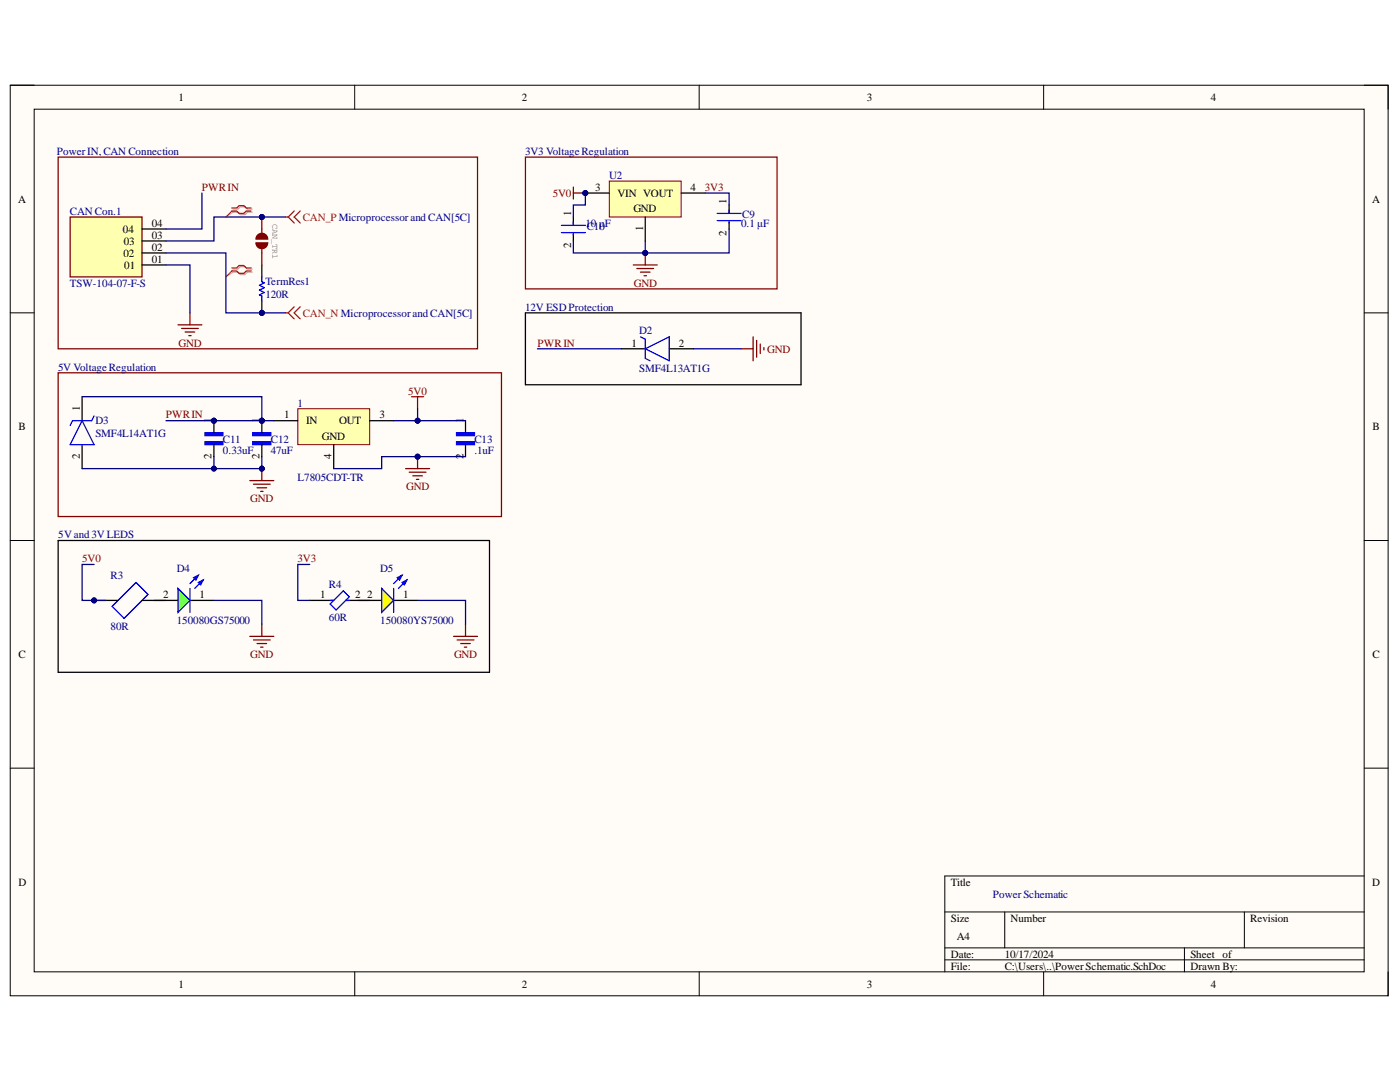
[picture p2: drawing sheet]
<svg xmlns="http://www.w3.org/2000/svg" width="279mm" height="216mm" viewBox="0 0 279 216" stroke-linecap="round" stroke-linejoin="round" font-family="sans-serif">
<defs><g id="words">
<g font-size="2.2">
<text x="35.6" y="20.1">1</text>
<text x="104.1" y="20.1">2</text>
<text x="173" y="20.1">3</text>
<text x="241.6" y="20.1">4</text>
<text x="3.6" y="40.4">A</text>
<text x="118.8" y="38.1">3</text>
<text x="123.3" y="39.3">VIN VOUT</text>
<text x="137.8" y="38.1">4</text>
<text x="145" y="40.7" transform="rotate(-90 145 40.7)">1</text>
<text x="273.9" y="40.4">A</text>
<text x="24.5" y="46.4">04</text>
<text x="30.3" y="47.6">03</text>
<text x="30.3" y="45.3">04</text>
<text x="114" y="43.1" transform="rotate(-90 114 43.1)">1</text>
<text x="126.4" y="42.4">GND</text>
<text x="128.3" y="46" transform="rotate(-90 128.3 46)">1</text>
<text x="145" y="47.1" transform="rotate(-90 145 47.1)">2</text>
<text x="24.6" y="51.3">02</text>
<text x="24.7" y="48.8">03</text>
<text x="24.8" y="53.6">01</text>
<text x="30.3" y="52.4">01</text>
<text x="30.3" y="50.1">02</text>
<text x="114" y="49.6" transform="rotate(-90 114 49.6)">2</text>
<text x="126.1" y="69.2">1</text>
<text x="135.4" y="69.2">2</text>
<text x="15.9" y="82.1" transform="rotate(-90 15.9 82.1)">1</text>
<text x="56.7" y="83.5">1</text>
<text x="75.7" y="83.5">3</text>
<text x="3.7" y="85.9">B</text>
<text x="42.2" y="84.4" transform="rotate(-90 42.2 84.4)">1</text>
<text x="51.8" y="84.4" transform="rotate(-90 51.8 84.4)">1</text>
<text x="61.1" y="84.7">IN</text>
<text x="64.2" y="87.8">GND</text>
<text x="67.7" y="84.7">OUT</text>
<text x="92.5" y="84.4" transform="rotate(-90 92.5 84.4)">1</text>
<text x="273.9" y="85.9">B</text>
<text x="15.9" y="91.6" transform="rotate(-90 15.9 91.6)">2</text>
<text x="42.2" y="91.6" transform="rotate(-90 42.2 91.6)">2</text>
<text x="51.8" y="91.6" transform="rotate(-90 51.8 91.6)">2</text>
<text x="66.2" y="91.6" transform="rotate(-90 66.2 91.6)">4</text>
<text x="92.5" y="91.6" transform="rotate(-90 92.5 91.6)">2</text>
<text x="32.6" y="119.4">2</text>
<text x="39.8" y="119.4">1</text>
<text x="63.9" y="119.4">1</text>
<text x="70.9" y="119.4">2</text>
<text x="73.3" y="119.4">2</text>
<text x="80.5" y="119.4">1</text>
<text x="3.7" y="131.4">C</text>
<text x="273.9" y="131.4">C</text>
<text x="3.7" y="176.8">D</text>
<text x="189.8" y="176.8">Title</text>
<text x="273.9" y="176.8">D</text>
<text x="189.8" y="183.9">Size</text>
<text x="201.7" y="183.9">Number</text>
<text x="249.5" y="183.9">Revision</text>
<text x="189.8" y="191.1">Date:</text>
<text x="190.9" y="187.5">A4</text>
<text x="200.5" y="191.1">10/17/2024</text>
<text x="237.6" y="191.1">Sheet of</text>
<text x="35.6" y="197.1">1</text>
<text x="104.1" y="197.1">2</text>
<text x="173" y="197.1">3</text>
<text x="189.8" y="193.5">File:</text>
<text x="200.5" y="193.5">C:\Users\..\PowerSchematic.SchDoc</text>
<text x="237.6" y="193.5">Drawn By:</text>
<text x="241.6" y="197.1">4</text>
</g>
<g font-size="2.2" fill="#000080">
<text x="11.3" y="30.9">PowerIN,CAN Connection</text>
<text x="104.8" y="30.9">3V3 VoltageRegulation</text>
<text x="121.6" y="35.7">U2</text>
<text x="14" y="42.9">CAN Con.1</text>
<text x="116.8" y="45.3">10 μF</text>
<text x="117.1" y="45.9">C10</text>
<text x="147.9" y="45.3">0.1 μF</text>
<text x="148.1" y="43.6">C9</text>
<text x="14" y="57.2">TSW-104-07-F-S</text>
<text x="53" y="56.9">TermRes1</text>
<text x="53" y="59.4">120R</text>
<text x="104.8" y="62">12V ESDProtection</text>
<text x="127.6" y="66.6">D2</text>
<text x="11.6" y="73.9">5V VoltageRegulation</text>
<text x="127.6" y="74.2">SMF4L13AT1G</text>
<text x="59.4" y="81.1">1</text>
<text x="19" y="84.7">D3</text>
<text x="19" y="87.1">SMF4L14AT1G</text>
<text x="44.5" y="88.3">C11</text>
<text x="54.1" y="88.3">C12</text>
<text x="94.7" y="88.3">C13</text>
<text x="44.5" y="90.7">0.33uF</text>
<text x="54.1" y="90.7">47uF</text>
<text x="59.4" y="95.9">L7805CDT-TR</text>
<text x="94.7" y="90.7">.1uF</text>
<text x="11.6" y="107.4">5Vand 3V LEDS</text>
<text x="22.1" y="115.6">R3</text>
<text x="35.3" y="114.1">D4</text>
<text x="65.7" y="117.2">R4</text>
<text x="75.9" y="114.1">D5</text>
<text x="22.1" y="125.6">80R</text>
<text x="35.3" y="124.4">150080GS75000</text>
<text x="65.7" y="123.9">60R</text>
<text x="75.9" y="124.4">150080YS75000</text>
<text x="198.1" y="179.2">PowerSchematic</text>
</g>
<g font-size="2.2" fill="#800000">
<text x="40.3" y="38.1">PWRIN</text>
<text x="110.3" y="39.3">5V0</text>
<text x="140.7" y="38.1">3V3</text>
<text x="126.5" y="57.2">GND</text>
<text x="35.6" y="69.2">GND</text>
<text x="107.3" y="69.2">PWRIN</text>
<text x="153.1" y="70.4">GND</text>
<text x="33.1" y="83.5">PWRIN</text>
<text x="81.5" y="78.8">5V0</text>
<text x="49.9" y="100.2">GND</text>
<text x="81" y="97.9">GND</text>
<text x="16.4" y="112.2">5V0</text>
<text x="59.4" y="112.2">3V3</text>
<text x="49.9" y="131.4">GND</text>
<text x="90.6" y="131.4">GND</text>
</g>
<g font-size="2.2" fill="#f00">
<text x="60.4" y="44.1">CAN_P Microprocessorand CAN[5C]</text>
<text x="60.4" y="63.2">CAN_N Microprocessorand CAN[5C]</text>
</g>
<text font-size="1.7" fill="#808080" x="54.4" y="44.7" transform="rotate(90 54.4 44.7)">CAN_TR1</text>
</g></defs>
<path d="M2 17h275v181.7h-275z" fill-rule="evenodd" fill="#fffcf8"/>
<path d="M2 17h275v181.7h-275z" fill="none" stroke="#000" stroke-width=".2"/>
<path d="M6.8 21.8h265.4v172.1h-265.4z" fill-rule="evenodd" fill="#fffcf8"/>
<g fill="none" stroke="#000" stroke-width=".2">
<path d="M2 17h4.8M70.8 17v4.8M139.5 17v4.8M208.3 17v4.8M272.2 17h4.8v4.8M6.8 21.8h265.4v172.1h-265.4zM2 62.4h4.8M272.2 62.4h4.8M2 107.9h4.8M272.2 107.9h4.8M2 153.3h4.8M272.2 153.3h4.8"/>
<path d="M272.2 174.8h-83.6v19.1M70.8 193.9v4.8M139.5 193.9v4.8M188.6 182h83.6M188.6 189.1h83.6M188.6 191.5h83.6M200.5 182v7.1M208.3 193.9v4.8M236.4 189.1v4.8M248.3 182v7.1M277 193.9v4.8"/>
</g>
<circle cx="52.3" cy="62.4" r=".48" fill="#000080"/>
<circle cx="52.3" cy="62.4" r=".48" fill="none" stroke="#000080" stroke-width=".2"/>
<path d="M52.3 52.9v2.4M52.3 60v2.4" fill="none" stroke="#000" stroke-width=".25"/>
<circle cx="52.3" cy="62.4" r=".48" fill="#000080"/>
<circle cx="52.3" cy="62.4" r=".48" fill="none" stroke="#000080" stroke-width=".2"/>
<path d="M52.3 55.3v.9l.4 .3-.9 .4 .9 .5-.9 .5 .9 .5-.9 .4 .5 .3v.9" fill="none" stroke="#00f" stroke-width=".25"/>
<path d="M14 43.3h14.3v12h-14.3z" fill-rule="evenodd" fill="#ffffb0"/>
<path d="M11.6 31.4h83.7v38.2h-83.7zM14 43.3h14.3v12h-14.3zM35.5 64.8h4.8M36.2 65.5h3.4M36.9 66.3h2M37.7 67h.4M37.9 62.4v2.4" fill="none" stroke="#800000" stroke-width=".25"/>
<path d="M28.3 52.9h4.8M28.3 50.5h4.8M28.3 48.1h4.8M28.3 45.7h4.8" fill="none" stroke="#000" stroke-width=".25"/>
<circle cx="52.3" cy="43.3" r=".48" fill="#000080"/>
<circle cx="52.3" cy="43.3" r=".48" fill="none" stroke="#000080" stroke-width=".2"/>
<path d="M51.1 48.4h2.4l-.4 .8-.8 .4-.8-.3-.3-.4z" fill-rule="evenodd" fill="#800000"/>
<path d="M51.1 48.4h2.4l-.4 .8-.8 .4-.8-.3-.3-.4z" fill="none" stroke="#800000" stroke-width=".2"/>
<path d="M51.4 46.9l.5-.3h.8l.5 .4 .3 .7h-2.4z" fill-rule="evenodd" fill="#800000"/>
<path d="M51.4 46.9l.5-.3h.8l.5 .4 .3 .7h-2.4z" fill="none" stroke="#800000" stroke-width=".2"/>
<path d="M52.3 43.3v3.2M52.3 49.6v3.3" fill="none" stroke="#800000" stroke-width=".25"/>
<circle cx="52.3" cy="43.3" r=".48" fill="#000080"/>
<circle cx="52.3" cy="43.3" r=".48" fill="none" stroke="#000080" stroke-width=".2"/>
<path d="M46.5 41.7h1l.4-.4h1l.5 .4h.9M46.5 42.3h1l.4 .5h1l.5-.5h.9M46.5 53.7h1l.4-.5h1l.5 .5h.9M46.5 54.3h1l.4 .5h1l.5-.5h.9" fill="none" stroke="#d0a19e" stroke-width=".25"/>
<path d="M46.5 42.3l-1.4 1M46.5 54.3l-1.4 1" fill="none" stroke="#d0a19e" stroke-width=".2"/>
<path d="M46.3 41.5h.9l.5-.5h1l.4 .5h1M46.3 42.1h.9l.5 .5h1l.4-.5h1M46.3 53.5h.9l.5-.5h1l.4 .5h1M46.3 54.1h.9l.5 .4h1l.4-.4h1M57 43.3h.5M57.5 43.3l1.2 1.2M58.7 42.1l-1.2 1.2M59.9 42.1l-1.2 1.2 1.2 1.2M57 62.4h.5M57.5 62.4l1.2 1.2M58.7 61.2l-1.2 1.2M59.9 61.2l-1.2 1.2 1.2 1.2" fill="none" stroke="#f00" stroke-width=".25"/>
<path d="M46.3 42.1l-1.2 1.2M46.3 54.1l-1.2 1.2" fill="none" stroke="#f00" stroke-width=".2"/>
<path d="M80.9 93.5h4.8M81.7 94.2h3.3M82.4 94.9h1.9M83.1 95.7h.5M83.3 91.1v2.4" fill="none" stroke="#800000" stroke-width=".25"/>
<circle cx="83.3" cy="91.1" r=".48" fill="#000080"/>
<circle cx="83.3" cy="91.1" r=".48" fill="none" stroke="#000080" stroke-width=".2"/>
<path d="M11.6 74.4h88.5v28.7h-88.5zM82.1 79.2h2.4M83.3 79.2v2.4M49.9 95.9h4.7M50.6 96.6h3.3M51.3 97.3h1.9M52 98.1h.5M52.3 93.5v2.4" fill="none" stroke="#800000" stroke-width=".25"/>
<circle cx="52.3" cy="93.5" r=".48" fill="#000080"/>
<circle cx="52.3" cy="93.5" r=".48" fill="none" stroke="#000080" stroke-width=".2"/>
<path d="M16.4 79.2v4.7M16.4 88.7v4.8" fill="none" stroke="#000" stroke-width=".25"/>
<path d="M16.4 83.9l2.4 4.8h-4.8zM18.8 83l-.5 .9h-3.8l-.5 1" fill="none" stroke="#00f" stroke-width=".25"/>
<circle cx="42.7" cy="83.9" r=".48" fill="#000080"/>
<circle cx="42.7" cy="83.9" r=".48" fill="none" stroke="#000080" stroke-width=".2"/>
<path d="M40.9 86.3h3.6v.6h-3.6z" fill-rule="evenodd" fill="#00f"/>
<path d="M40.9 86.3h3.6v.6h-3.6z" fill="none" stroke="#00f" stroke-width=".25"/>
<path d="M40.9 88.1h3.6v.6h-3.6z" fill-rule="evenodd" fill="#00f"/>
<path d="M40.9 88.1h3.6v.6h-3.6z" fill="none" stroke="#00f" stroke-width=".25"/>
<path d="M42.7 83.9v2.4" fill="none" stroke="#000" stroke-width=".25"/>
<circle cx="42.7" cy="83.9" r=".48" fill="#000080"/>
<circle cx="42.7" cy="83.9" r=".48" fill="none" stroke="#000080" stroke-width=".2"/>
<path d="M42.7 88.7v2.4" fill="none" stroke="#000" stroke-width=".25"/>
<path d="M91.1 88.1h3.6v.6h-3.6z" fill-rule="evenodd" fill="#00f"/>
<path d="M91.1 88.1h3.6v.6h-3.6z" fill="none" stroke="#00f" stroke-width=".25"/>
<path d="M91.1 86.3h3.6v.6h-3.6z" fill-rule="evenodd" fill="#00f"/>
<path d="M91.1 86.3h3.6v.6h-3.6z" fill="none" stroke="#00f" stroke-width=".25"/>
<path d="M92.9 83.9v2.4M92.9 88.7v2.4" fill="none" stroke="#000" stroke-width=".25"/>
<path d="M126.4 52.9h4.8M127.1 53.6h3.3M127.8 54.3h1.9M128.5 55h.5M128.8 50.5v2.4" fill="none" stroke="#800000" stroke-width=".25"/>
<circle cx="128.8" cy="50.5" r=".48" fill="#000080"/>
<circle cx="128.8" cy="50.5" r=".48" fill="none" stroke="#000080" stroke-width=".2"/>
<path d="M114.4 37.3v2.4M114.4 38.5h2.4" fill="none" stroke="#800000" stroke-width=".25"/>
<circle cx="116.8" cy="38.5" r=".48" fill="#000080"/>
<circle cx="116.8" cy="38.5" r=".48" fill="none" stroke="#000080" stroke-width=".2"/>
<circle cx="116.8" cy="38.5" r=".48" fill="#000080"/>
<circle cx="116.8" cy="38.5" r=".48" fill="none" stroke="#000080" stroke-width=".2"/>
<path d="M121.6 36.1h14.3v7.2h-14.3z" fill-rule="evenodd" fill="#ffffb0"/>
<path d="M121.6 36.1h14.3v7.2h-14.3z" fill="none" stroke="#800000" stroke-width=".2"/>
<path d="M116.8 38.5h4.8" fill="none" stroke="#000" stroke-width=".25"/>
<circle cx="116.8" cy="38.5" r=".48" fill="#000080"/>
<circle cx="116.8" cy="38.5" r=".48" fill="none" stroke="#000080" stroke-width=".2"/>
<path d="M135.9 38.5h4.8M128.8 43.3v4.8" fill="none" stroke="#000" stroke-width=".25"/>
<path d="M104.9 31.4h50.2v26.2h-50.2z" fill="none" stroke="#800000" stroke-width=".25"/>
<path d="M59.4 81.6h14.4v7.1h-14.4z" fill-rule="evenodd" fill="#ffffb0"/>
<path d="M59.4 81.6h14.4v7.1h-14.4z" fill="none" stroke="#800000" stroke-width=".2"/>
<path d="M54.6 83.9h4.8M66.6 88.7v4.8M73.8 83.9h4.8" fill="none" stroke="#000" stroke-width=".25"/>
<circle cx="52.3" cy="83.9" r=".48" fill="#000080"/>
<circle cx="52.3" cy="83.9" r=".48" fill="none" stroke="#000080" stroke-width=".2"/>
<path d="M50.5 86.3h3.6v.6h-3.6z" fill-rule="evenodd" fill="#00f"/>
<path d="M50.5 86.3h3.6v.6h-3.6z" fill="none" stroke="#00f" stroke-width=".25"/>
<path d="M50.5 88.1h3.6v.6h-3.6z" fill-rule="evenodd" fill="#00f"/>
<path d="M50.5 88.1h3.6v.6h-3.6z" fill="none" stroke="#00f" stroke-width=".25"/>
<path d="M52.3 83.9v2.4" fill="none" stroke="#000" stroke-width=".25"/>
<circle cx="52.3" cy="83.9" r=".48" fill="#000080"/>
<circle cx="52.3" cy="83.9" r=".48" fill="none" stroke="#000080" stroke-width=".2"/>
<path d="M52.3 88.7v2.4M30.7 119.8h4.8M37.9 119.8h4.8" fill="none" stroke="#000" stroke-width=".25"/>
<path d="M35.5 117.4l2.4 2.4-2.4 2.4z" fill="#0f0"/>
<path d="M35.5 117.4l2.4 2.4-2.4 2.4zM39.6 114.8l-1.7 1.7M40.5 115.7l-1.6 1.7" fill="none" stroke="#00f" stroke-width=".25"/>
<path d="M39.6 116.2l.9-.5-.4 1z" fill="#00f"/>
<path d="M39.6 116.2l.9-.5-.4 1z" fill="none" stroke="#00f" stroke-width=".25"/>
<path d="M38.6 115.3l1-.5-.5 .9z" fill="#00f"/>
<path d="M37.9 117.4v4.8M38.6 115.3l1-.5-.5 .9z" fill="none" stroke="#00f" stroke-width=".25"/>
<path d="M71.4 119.8h4.8M78.6 119.8h4.7" fill="none" stroke="#000" stroke-width=".25"/>
<path d="M76.2 117.4l2.4 2.4-2.4 2.4z" fill="#ff0"/>
<path d="M76.2 117.4l2.4 2.4-2.4 2.4zM80.2 114.8l-1.6 1.7M81.2 115.7l-1.7 1.7" fill="none" stroke="#00f" stroke-width=".25"/>
<path d="M80.2 116.2l1-.5-.5 1z" fill="#00f"/>
<path d="M80.2 116.2l1-.5-.5 1z" fill="none" stroke="#00f" stroke-width=".25"/>
<path d="M79.3 115.3l.9-.5-.4 .9z" fill="#00f"/>
<path d="M112 45h4.8M112 46.4h4.8M114.4 44.3v.7M114.4 46.6v.3M143.1 42.6h4.8M143.1 44h4.8M145.5 41.9v.7M145.5 44.3v.2M78.6 117.4v4.8M79.3 115.3l.9-.5-.4 .9z" fill="none" stroke="#00f" stroke-width=".25"/>
<path d="M49.9 127h4.7M50.6 127.7h3.3M51.3 128.4h1.9M52 129.1h.5M52.3 124.6v2.4M90.5 127h4.8M91.2 127.7h3.4M91.9 128.4h2M92.7 129.1h.4M92.9 124.6v2.4" fill="none" stroke="#800000" stroke-width=".25"/>
<path d="M114.4 43.3v1.7M114.4 46.6v1.5M145.5 40.9v1.7M145.5 44.3v1.4M11.6 107.9h86.1v26.2h-86.1z" fill="none" stroke="#000" stroke-width=".25"/>
<circle cx="18.8" cy="119.8" r=".48" fill="#000080"/>
<circle cx="18.8" cy="119.8" r=".48" fill="none" stroke="#000080" stroke-width=".2"/>
<path d="M22.4 121l4.7-4.8 2.4 2.4-4.7 4.8z" fill="none" stroke="#00f" stroke-width=".25"/>
<path d="M18.8 119.8h4.8" fill="none" stroke="#000" stroke-width=".25"/>
<circle cx="18.8" cy="119.8" r=".48" fill="#000080"/>
<circle cx="18.8" cy="119.8" r=".48" fill="none" stroke="#000080" stroke-width=".2"/>
<path d="M104.9 62.4h55v14.4h-55zM124 69.6h4.8M133.6 69.6h4.7M28.3 119.8h4.8M61.8 119.8h4.8M69 119.8h4.8" fill="none" stroke="#000" stroke-width=".25"/>
<path d="M127.8 67.2l1 .5v3.8l.9 .5M128.8 69.6l4.8-2.4v4.8zM65.9 119.8h.7M69 119.8h.7M65.9 120.5l2.6-2.6 1.2 1.2-2.6 2.6z" fill="none" stroke="#00f" stroke-width=".25"/>
<path d="M147.9 69.6h2.4M150.3 67.2v4.8M151 67.9v3.4M151.7 68.6v2M152.4 69.4v.4" fill="none" stroke="#800000" stroke-width=".25"/>
<path d="M33.1 52.9h4.8v9.5M83.3 81.6v2.3" fill="none" stroke="#000080" stroke-width=".25"/>
<circle cx="83.3" cy="83.9" r=".48" fill="#000080"/>
<circle cx="83.3" cy="83.9" r=".48" fill="none" stroke="#000080" stroke-width=".2"/>
<path d="M83.3 91.1h-7.1v2.4h-9.6" fill="none" stroke="#000080" stroke-width=".25"/>
<circle cx="83.3" cy="91.1" r=".48" fill="#000080"/>
<circle cx="83.3" cy="91.1" r=".48" fill="none" stroke="#000080" stroke-width=".2"/>
<path d="M78.6 83.9h4.7" fill="none" stroke="#000080" stroke-width=".25"/>
<circle cx="83.3" cy="83.9" r=".48" fill="#000080"/>
<circle cx="83.3" cy="83.9" r=".48" fill="none" stroke="#000080" stroke-width=".2"/>
<path d="M42.7 83.9h9.6" fill="none" stroke="#000080" stroke-width=".25"/>
<circle cx="52.3" cy="83.9" r=".48" fill="#000080"/>
<circle cx="52.3" cy="83.9" r=".48" fill="none" stroke="#000080" stroke-width=".2"/>
<circle cx="42.7" cy="83.9" r=".48" fill="#000080"/>
<circle cx="42.7" cy="83.9" r=".48" fill="none" stroke="#000080" stroke-width=".2"/>
<path d="M52.3 83.9h2.3" fill="none" stroke="#000080" stroke-width=".25"/>
<circle cx="52.3" cy="83.9" r=".48" fill="#000080"/>
<circle cx="52.3" cy="83.9" r=".48" fill="none" stroke="#000080" stroke-width=".2"/>
<path d="M16.4 79.2h35.9v4.7" fill="none" stroke="#000080" stroke-width=".25"/>
<circle cx="52.3" cy="83.9" r=".48" fill="#000080"/>
<circle cx="52.3" cy="83.9" r=".48" fill="none" stroke="#000080" stroke-width=".2"/>
<path d="M33.1 83.9h9.6" fill="none" stroke="#000080" stroke-width=".25"/>
<circle cx="42.7" cy="83.9" r=".48" fill="#000080"/>
<circle cx="42.7" cy="83.9" r=".48" fill="none" stroke="#000080" stroke-width=".2"/>
<path d="M42.7 91.1v2.4" fill="none" stroke="#000080" stroke-width=".25"/>
<circle cx="42.7" cy="93.5" r=".48" fill="#000080"/>
<circle cx="42.7" cy="93.5" r=".48" fill="none" stroke="#000080" stroke-width=".2"/>
<path d="M83.3 83.9h9.6" fill="none" stroke="#000080" stroke-width=".25"/>
<circle cx="83.3" cy="83.9" r=".48" fill="#000080"/>
<circle cx="83.3" cy="83.9" r=".48" fill="none" stroke="#000080" stroke-width=".2"/>
<path d="M83.3 91.1h9.6" fill="none" stroke="#000080" stroke-width=".25"/>
<circle cx="83.3" cy="91.1" r=".48" fill="#000080"/>
<circle cx="83.3" cy="91.1" r=".48" fill="none" stroke="#000080" stroke-width=".2"/>
<path d="M140.7 38.5h4.8v2.4M145.5 45.7v4.8h-16.7" fill="none" stroke="#000080" stroke-width=".25"/>
<circle cx="128.8" cy="50.5" r=".48" fill="#000080"/>
<circle cx="128.8" cy="50.5" r=".48" fill="none" stroke="#000080" stroke-width=".2"/>
<path d="M128.8 48.1v2.4" fill="none" stroke="#000080" stroke-width=".25"/>
<circle cx="128.8" cy="50.5" r=".48" fill="#000080"/>
<circle cx="128.8" cy="50.5" r=".48" fill="none" stroke="#000080" stroke-width=".2"/>
<path d="M52.3 91.1v2.4" fill="none" stroke="#000080" stroke-width=".25"/>
<circle cx="52.3" cy="93.5" r=".48" fill="#000080"/>
<circle cx="52.3" cy="93.5" r=".48" fill="none" stroke="#000080" stroke-width=".2"/>
<path d="M18.8 112.6h-2.4v7.2h4.8M42.7 119.8h9.6v4.8M61.8 112.6h-2.4v7.2h2.4M83.3 119.8h9.6v4.8" fill="none" stroke="#000080" stroke-width=".25"/>
<circle cx="18.8" cy="119.8" r=".48" fill="#000080"/>
<circle cx="18.8" cy="119.8" r=".48" fill="none" stroke="#000080" stroke-width=".2"/>
<path d="M114.4 48.1v2.4h14.4" fill="none" stroke="#000080" stroke-width=".25"/>
<circle cx="128.8" cy="50.5" r=".48" fill="#000080"/>
<circle cx="128.8" cy="50.5" r=".48" fill="none" stroke="#000080" stroke-width=".2"/>
<path d="M116.8 38.5v2.4h-2.4v2.4" fill="none" stroke="#000080" stroke-width=".25"/>
<circle cx="116.8" cy="38.5" r=".48" fill="#000080"/>
<circle cx="116.8" cy="38.5" r=".48" fill="none" stroke="#000080" stroke-width=".2"/>
<path d="M52.3 43.3h4.7M107.3 69.6h16.7M138.3 69.6h9.6" fill="none" stroke="#000080" stroke-width=".25"/>
<circle cx="52.3" cy="43.3" r=".48" fill="#000080"/>
<circle cx="52.3" cy="43.3" r=".48" fill="none" stroke="#000080" stroke-width=".2"/>
<path d="M52.3 62.4h4.7" fill="none" stroke="#000080" stroke-width=".25"/>
<circle cx="52.3" cy="62.4" r=".48" fill="#000080"/>
<circle cx="52.3" cy="62.4" r=".48" fill="none" stroke="#000080" stroke-width=".2"/>
<path d="M33.1 50.5h12v11.9h7.2" fill="none" stroke="#000080" stroke-width=".25"/>
<circle cx="52.3" cy="62.4" r=".48" fill="#000080"/>
<circle cx="52.3" cy="62.4" r=".48" fill="none" stroke="#000080" stroke-width=".2"/>
<path d="M52.3 43.3h-9.6v4.8h-9.6" fill="none" stroke="#000080" stroke-width=".25"/>
<circle cx="52.3" cy="43.3" r=".48" fill="#000080"/>
<circle cx="52.3" cy="43.3" r=".48" fill="none" stroke="#000080" stroke-width=".2"/>
<path d="M40.3 38.5v7.2h-7.2M16.4 93.5h35.9" fill="none" stroke="#000080" stroke-width=".25"/>
<circle cx="52.3" cy="93.5" r=".48" fill="#000080"/>
<circle cx="52.3" cy="93.5" r=".48" fill="none" stroke="#000080" stroke-width=".2"/>
<circle cx="42.7" cy="93.5" r=".48" fill="#000080"/>
<circle cx="42.7" cy="93.5" r=".48" fill="none" stroke="#000080" stroke-width=".2"/>
<use href="#words"/>
</svg>
